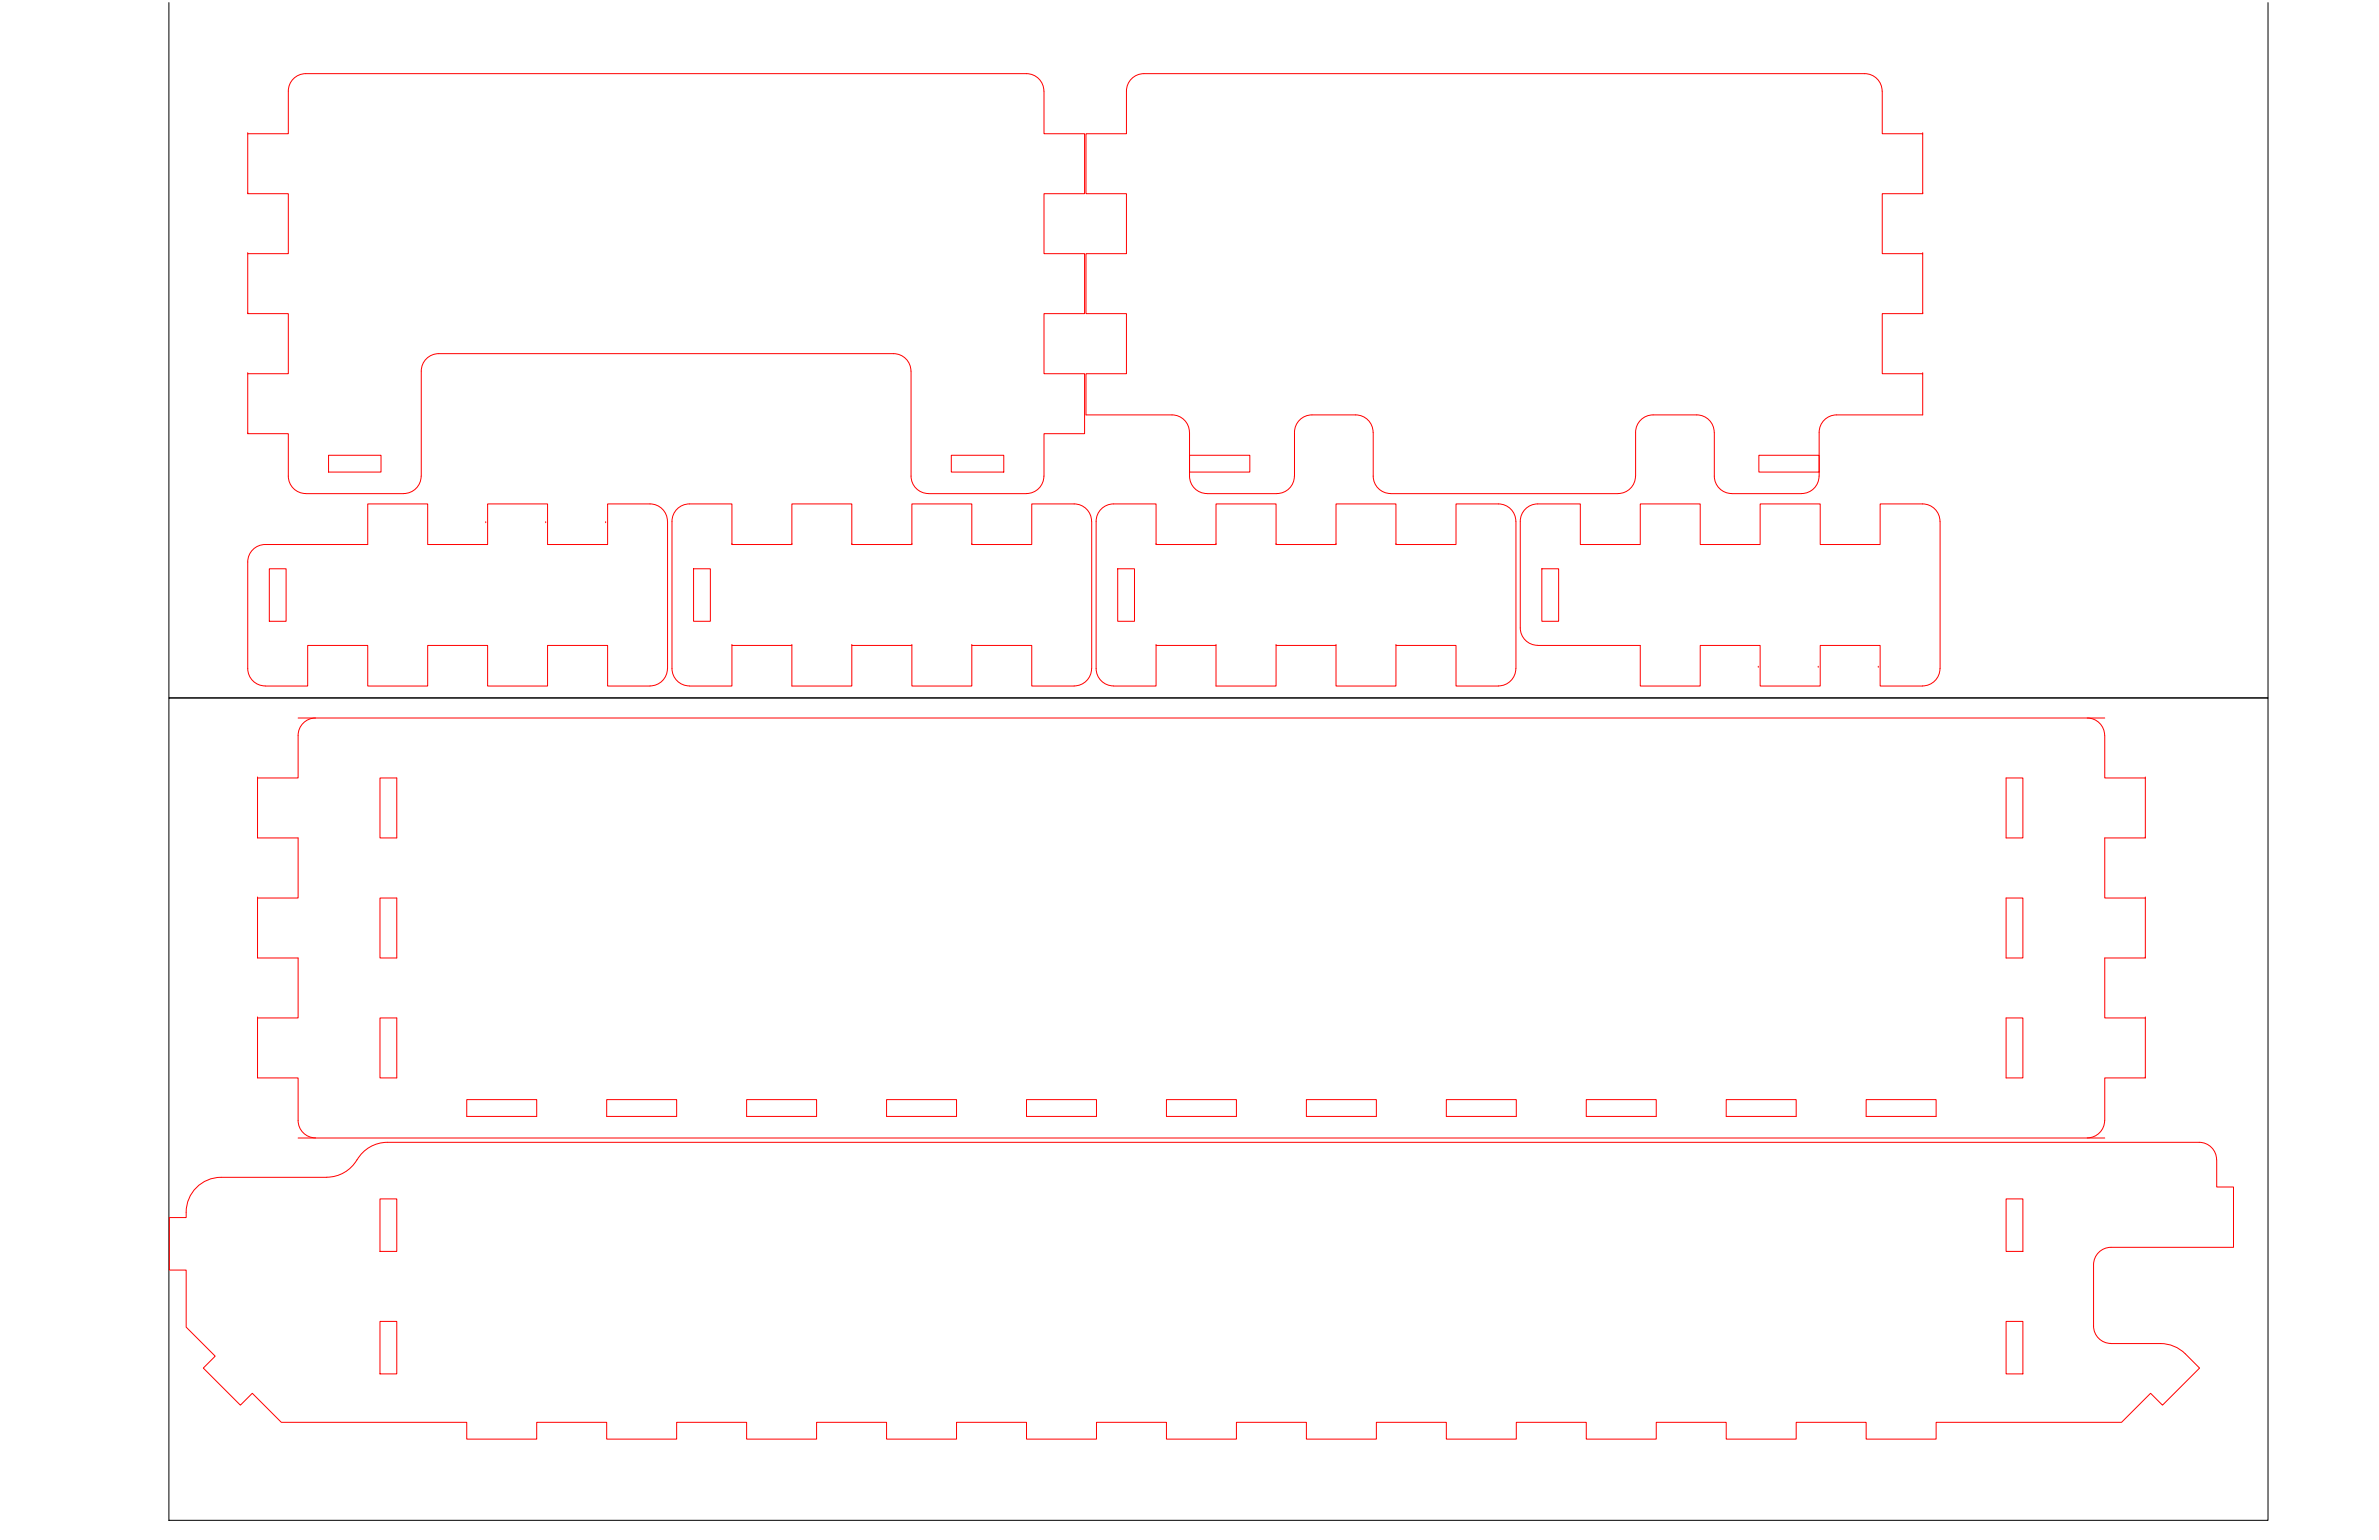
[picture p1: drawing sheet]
<svg xmlns="http://www.w3.org/2000/svg" width="864mm" height="559mm" viewBox="0 0 864 559" stroke-linecap="round" stroke-linejoin="round" font-family="sans-serif">
<!-- layer: CUT -->
<g fill="none" stroke="#f00" stroke-width=".36">
<path d="M89.9 48.5h.1M698 48.5h.1M89.9 70.3h.1M698 70.3h.1M89.9 92h.1M698 92h.1M89.9 113.8h.1M698 113.8h.1M89.9 135.6h.1M698 135.6h.1M89.9 157.4h.1M498.4 156.9a6.3 6.3 0 0 0-6.3-6.3h-15.9a6.3 6.3 0 0 0-6.3 6.3v15.9a6.4 6.4 0 0 1-6.4 6.3"/>
<path d="M498.5 156.9v15.9a6.3 6.3 0 0 0 6.3 6.3M666.7 150.6a6.3 6.3 0 0 0-6.3 6.3v15.9M666.7 150.6h31.3v-15h-14.7v-21.8h14.7v-21.8h-14.7v-21.7h14.7v-21.8h-14.7l-.1-15.4a6.3 6.3 0 0 0-6.3-6.4h-261.7a6.3 6.3 0 0 0-6.3 6.4v15.4h-14.7v21.8h14.7v21.7h-14.7v21.8h14.7v21.8h-14.7v15h31.2a6.4 6.4 0 0 1 6.4 6.3v15.9a6.3 6.3 0 0 0 6.3 6.3M111 179.1a6.3 6.3 0 0 1-6.3-6.3v-15.4h-14.8v-21.8h14.8v-21.8h-14.8v-21.8h14.8v-21.7h-14.8v-21.8h14.8v-15.4a6.3 6.3 0 0 1 6.3-6.4h261.6a6.4 6.4 0 0 1 6.4 6.4v15.4h14.7v21.8h-14.7v21.7h14.7v21.8h-14.7v21.8h14.7v21.8h-14.7l-.1 15.4a6.3 6.3 0 0 1-6.3 6.3M111 179.1h35.6M119.3 165.2h19v6.1h-19zM146.6 179.1a6.4 6.4 0 0 0 6.3-6.3v-38.1a6.3 6.3 0 0 1 6.4-6.4h165.1a6.3 6.3 0 0 1 6.3 6.4v38.1a6.3 6.3 0 0 0 6.4 6.3M337.1 179.1h35.5M345.3 165.2h19.1v6.1h-19.1zM431.8 165.2h21.9v6.1h-21.9zM438.2 179.1h25.4M504.8 179.1h82.6"/>
<path d="M587.4 179.1a6.4 6.4 0 0 0 6.3-6.3v-15.9a6.3 6.3 0 0 1 6.4-6.3h15.8a6.3 6.3 0 0 1 6.4 6.3v15.9a6.3 6.3 0 0 0 6.3 6.3M628.7 179.1h25.3M638.5 165.2h21.9v6.1h-21.9zM660.3 172.8a6.3 6.3 0 0 1-6.3 6.3M91.8 199.4a6.3 6.3 0 0 1 4.5-1.8h37.2v-14.7h21.8v14.7h21.7v-14.7h21.8v14.7h21.8v-14.7h15.4a6.3 6.3 0 0 1 6.3 6.3v53.4a6.4 6.4 0 0 1-6.3 6.3h-15.4v-14.7h-21.8v14.7h-21.8v-14.7h-21.7v14.7h-21.8v-14.7h-21.8v14.7h-15.4a6.4 6.4 0 0 1-6.4-6.3v-38.7a6.3 6.3 0 0 1 1.9-4.5zM176.3 189.7h.1M198.1 189.7h.1M219.9 189.7h.1M265.7 197.6h.1M287.5 197.6h.1M309.2 197.6h.1M331 197.6h.1"/>
<path d="M352.8 197.6h.1M396.3 189.2a6.3 6.3 0 0 0-6.4-6.3h-15.4v14.7h-21.7v-14.7h-21.8v14.7h-21.8v-14.7h-21.7v14.7h-21.8v-14.7h-15.4a6.3 6.3 0 0 0-6.4 6.3v53.4a6.4 6.4 0 0 0 6.4 6.3h15.4v-14.7h21.8v14.7h21.7v-14.7h21.8v14.7h21.8v-14.7h21.7v14.7h15.4a6.4 6.4 0 0 0 6.4-6.3M396.3 189.2v53.4M419.7 197.6h.1M441.4 197.6h.1M463.2 197.6h.1M485 197.6h.1M506.7 197.6h.1M550.3 189.2a6.3 6.3 0 0 0-6.3-6.3h-15.5v14.7h-21.8v-14.7h-21.7v14.7h-21.8v-14.7h-21.8v14.7h-21.7v-14.7h-15.5a6.3 6.3 0 0 0-6.3 6.3v53.4a6.4 6.4 0 0 0 6.4 6.3h15.4v-14.7h21.7v14.7h21.8v-14.7h21.8v14.7h21.7v-14.7h21.8v14.7h15.5a6.4 6.4 0 0 0 6.3-6.3M550.3 189.2v53.4M97.8 206.4h6.1v19h-6.1zM251.8 206.4h6.1v19h-6.1z"/>
<path d="M405.7 206.4h6.1v19h-6.1zM559.7 206.4h6.1v19h-6.1zM265.7 234.2h.1M287.5 234.2h.1M309.2 234.2h.1M331 234.2h.1M352.8 234.2h.1M419.7 234.2h.1M441.4 234.2h.1M463.2 234.2h.1M485 234.2h.1M506.7 234.2h.1"/>
<path d="M551.9 227.9v-38.7a6.3 6.3 0 0 1 6.3-6.3h15.5v14.7h21.7v-14.7h21.8v14.7h21.8v-14.7h21.8v14.7h21.7v-14.7h15.4a6.4 6.4 0 0 1 6.4 6.3l-.1 53.4a6.4 6.4 0 0 1-6.3 6.3h-15.4v-14.7h-21.7v14.7h-21.8v-14.7h-21.8v14.7h-21.8v-14.7h-37.2M551.9 227.8a6.3 6.3 0 0 0 6.3 6.4M638.3 242.1h.1M660 242.1h.1M681.8 242.1h.1M108.2 260.5h655.8M114.5 260.5a6.3 6.3 0 0 0-6.3 6.4v15.4h-14.7v21.8h14.7v21.8h-14.7v21.7h14.7v21.8h-14.7v21.7h14.7v15.5a6.3 6.3 0 0 0 6.3 6.3M757.7 260.5a6.3 6.3 0 0 1 6.3 6.4v15.4h14.8v21.8h-14.8v21.8h14.8v21.7h-14.8v21.8h14.8v21.7h-14.8v15.5a6.4 6.4 0 0 1-6.3 6.3M93.5 282.3h.1M137.9 282.3h6.1v21.8h-6.1zM728.2 282.3h6.1v21.8h-6.1zM778.8 282.3h.1"/>
<path d="M93.5 304.1h.1M778.8 304.1h.1M93.5 325.9h.1M137.9 325.9h6.1v21.7h-6.1zM728.2 325.9h6.1v21.7h-6.1zM778.8 325.9h.1M93.5 347.6h.1M778.8 347.6h.1M93.5 369.4h.1M137.9 369.4h6.1v21.7h-6.1zM728.2 369.4h6.1v21.7h-6.1zM778.8 369.4h.1"/>
<path d="M93.5 391.1h.1M169.4 399h25.4v6.1h-25.4zM220.2 399h25.4v6.1h-25.4zM271 399h25.4v6.1h-25.4zM321.8 399h25.4v6.1h-25.4zM372.6 399h25.4v6.1h-25.4zM423.4 399h25.4v6.1h-25.4zM474.2 399h25.4v6.1h-25.4zM525 399h25.4v6.1h-25.4zM575.8 399h25.4v6.1h-25.4zM626.6 399h25.4v6.1h-25.4zM677.4 399h25.4v6.1h-25.4z"/>
<path d="M778.8 391.1h.1M108.2 412.9h655.8M129.6 420.8a12.7 12.7 0 0 1-11 6.4h-38.3M137.9 435h6.1v19.1h-6.1zM728.2 435h6.1v19.1h-6.1zM804.6 420.8a6.3 6.3 0 0 0-6.3-6.3h-657.7a12.7 12.7 0 0 0-11 6.3M804.7 420.8v9.9h6.1v21.9h-44.5a6.3 6.3 0 0 0-6.3 6.3v22.3a6.4 6.4 0 0 0 6.3 6.3h18a12.8 12.8 0 0 1 9 3.8l5.2 5.1-13.5 13.5-4.3-4.3-10.6 10.5h-67.3v6.1h-25.4v-6.1h-25.4v6.1h-25.4v-6.1h-25.4v6.1h-25.4v-6.1h-25.4v6.1h-25.4v-6.1h-25.4v6.1h-25.4v-6.1h-25.4v6.1h-25.4v-6.1h-25.4v6.1h-25.4v-6.1h-25.4v6.1h-25.4v-6.1h-25.4v6.1h-25.4v-6.1h-25.4v6.1h-25.4v-6.1h-25.4v6.1h-25.4v-6.1h-67.3l-10.5-10.5-4.3 4.3-13.5-13.5 4.3-4.3-10.5-10.5v-20.7h-6.1v-19.1h6.1a12.9 12.9 0 0 1 12.7-14.6M137.9 479.5h6.1v19h-6.1zM728.2 479.5h6.1v19h-6.1z"/>
</g>
<!-- layer: 0 -->
<path d="M61.3 .9v252.4h762v-252.4M61.3 253.3h762v298.4h-762z" fill="none" stroke="#000" stroke-width=".36"/>
</svg>
